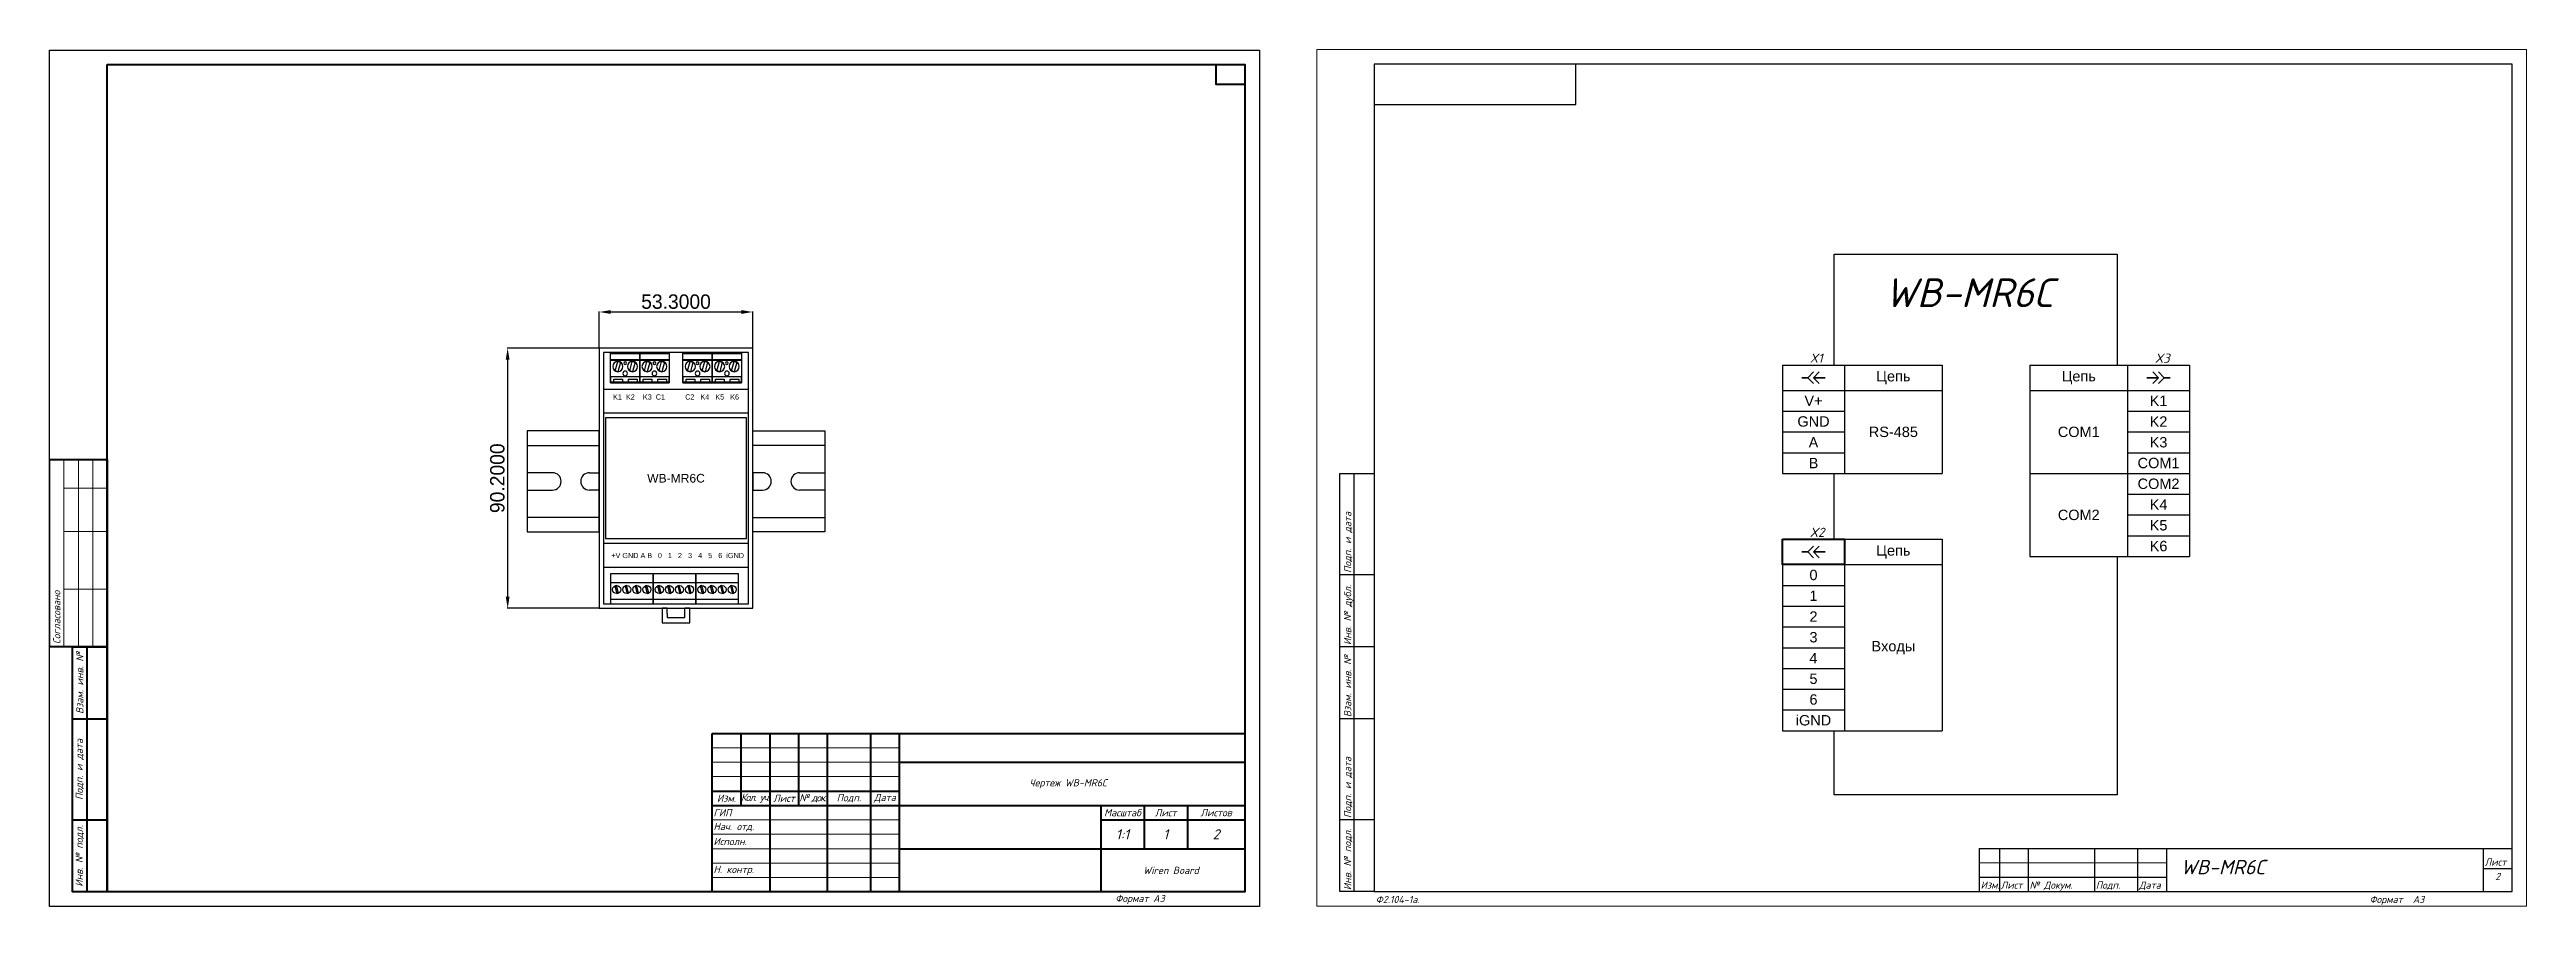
# Model space of a CAD drawing. Header units: millimetres. Extents: x 0 to 860, y 0 to 297.
import ezdxf
from ezdxf.enums import TextEntityAlignment as Align

# ---------------------------------------------------------------- set-up
doc = ezdxf.new("R2010")
doc.units = ezdxf.units.MM
for name, color, linetype, lineweight in [('4', 4, 'Continuous', 15), ('ELECTRO', 7, 'Continuous', 50), ('рамка', 253, 'Continuous', 5), ('Формат - толстая линия', 7, 'Continuous', 50), ('Формат - тонкая линия', 7, 'Continuous', 20)]:
    doc.layers.add(name, color=color, linetype=linetype, lineweight=lineweight)
for name, color, linetype in [('DeviceName', 30, 'Continuous'), ('Layer 1', 71, 'Continuous'), ('Винты', 8, 'Continuous'), ('Клеммники', 125, 'Continuous'), ('Компоненты', 2, 'Continuous')]:
    doc.layers.add(name, color=color, linetype=linetype)
doc.layers.add('DIN-рейка', color=143, linetype='Continuous', plot=False)
doc.layers.add('Размеры', color=253, linetype='Continuous', plot=False)
doc.layers.add('Привязки', color=2, linetype='Continuous', lineweight=0, plot=False)
doc.styles.add('2.5', font='isocpeui.ttf', dxfattribs={"height": 2.5})
doc.styles.add('3.5', font='isocpeui.ttf', dxfattribs={"height": 3.5})
doc.styles.get("Standard").update_dxf_attribs({"font": 'arial.ttf'})
doc.styles.add('Подписи к клеммникам', font='arial.ttf', dxfattribs={"height": 1.8})
doc.styles.add('размеры', font='g12f13.shx', dxfattribs={"height": 5, "bigfont": '@extfont2.shx'})
doc.styles.add('текст', font='isocpeui.ttf')
doc.dimstyles.new('wb', dxfattribs={"dimtxt": 5, "dimasz": 4, "dimexe": 0.18, "dimexo": 0.0625, "dimgap": 1, "dimtad": 1, "dimdec": 4, "dimzin": 0, "dimdsep": 46, "dimtxsty": 'размеры', "dimcen": 0.09, "dimadec": 0, "dimazin": 0, "dimtfac": 1, "dimtdec": 4, "dimtofl": 0, "dimtmove": 0, "dimatfit": 3, "dimfxl": 1, "dimtolj": 1, "dimtzin": 0, "dimarcsym": 0})

msp = doc.modelspace()

# ---------------------------------------------------------------- texts
at = {"style": 'Подписи к клеммникам'}
for s, p in [('K1  K2    K3  C1          C2   K4   K5   K6 ', (195.74, 175.78)), ('+V GND A B', (195.12, 120.79)), ('0   1   2   3   4   5   6  iGND', (211.28, 120.79))]:
    msp.add_text(s, height=1.8, dxfattribs=at).set_placement(p)
at = {"layer": 'ELECTRO', "style": 'текст'}
msp.add_text('WB-MR6С', height=10, dxfattribs=at).set_placement((637.2, 207.82))
at = {"layer": 'ELECTRO', "char_height": 3.2, "attachment_point": 1}
for s, insert in [('{\\fISOCPEUR|b1|i1|c204|p34;X1}', (611.18, 191.75)), ('{\\fISOCPEUR|b1|i1|c204|p34;X3}', (731, 191.73)), ('{\\fISOCPEUR|b1|i1|c204|p34;X\\fISOCPEUR|b1|i1|c0|p34;2}', (611.18, 131.33))]:
    msp.add_mtext_dynamic_manual_height_columns(s, width=13.7008, gutter_width=10, heights=[0], dxfattribs=dict(at, insert=insert))

# ---------------------------------------------------------------- blocks, each defined once
blk = doc.blocks.new('Штамп согласования')
at = {"color": 0, "linetype": 'ByBlock', "lineweight": -2, "ltscale": 100}
blk.add_lwpolyline([(-20, 65), (-20, 0)], dxfattribs=at)
at = {"layer": 'Формат - толстая линия', "ltscale": 100}
blk.add_lwpolyline([(-20, 65), (0, 65), (0, 0), (-20, 0)], dxfattribs=at)
at = {"layer": 'Формат - тонкая линия', "ltscale": 100}
for points in [[(-15, 65), (-15, 0)], [(-10, 65), (-10, 0)], [(-5, 65), (-5, 0)], [(-15, 55), (0, 55)], [(-15, 40), (0, 40)], [(-15, 20), (0, 20)]]:
    blk.add_lwpolyline(points, dxfattribs=at)
at = {"color": 0, "linetype": 'ByBlock', "lineweight": -2, "ltscale": 100, "insert": (-17.5, 1), "char_height": 2.5, "width": 65, "attachment_point": 4, "rotation": 90, "style": '2.5'}
blk.add_mtext('Согласовано', dxfattribs=at)
blk = doc.blocks.new('Штамп - основная надпись')
at = {"ltscale": 100}
blk.add_lwpolyline([(0, 55), (0, 0)], dxfattribs=at)
at = {"layer": 'Формат - толстая линия', "ltscale": 100}
blk.add_lwpolyline([(0, 55), (185, 55), (185, 0), (0, 0)], close=True, dxfattribs=at)
for points in [[(10, 55), (10, 30)], [(20, 55), (20, 0)], [(30, 55), (30, 30)], [(40, 55), (40, 0)], [(55, 55), (55, 0)], [(65, 55), (65, 0)], [(65, 45), (185, 45)], [(0, 35), (65, 35)], [(0, 30), (65, 30)], [(65, 30), (185, 30)], [(135, 30), (135, 0)], [(150, 30), (150, 15)], [(165, 30), (165, 15)], [(135, 25), (185, 25)], [(65, 15), (185, 15)]]:
    blk.add_lwpolyline(points, dxfattribs=at)
at = {"layer": 'Формат - тонкая линия', "ltscale": 100}
for points in [[(0, 50), (65, 50)], [(0, 45), (65, 45)], [(0, 40), (65, 40)], [(0, 25), (65, 25)], [(0, 20), (65, 20)], [(0, 15), (65, 15)], [(0, 10), (65, 10)], [(0, 5), (65, 5)]]:
    blk.add_lwpolyline(points, dxfattribs=at)
at = {"color": 0, "linetype": 'ByBlock', "lineweight": -2, "ltscale": 100, "char_height": 2.5, "style": '2.5'}
for s, insert, width, attachment_point in [('ГИП', (0.5, 27.5), 20, 4), ('Изм.', (5, 32.5), 10, 5), ('{\\T0.75;Кол. уч.}', (15, 32.5), 10, 5), ('Лист', (25, 32.5), 10, 5), ('{\\T0.85;№ док.}', (35, 32.5), 10, 5), ('Подп.', (47.5, 32.5), 15, 5), ('Дата', (60, 32.5), 10, 5), ('Масштаб', (142.5, 27.5), 15, 5), ('Лист', (157.5, 27.5), 15, 5), ('Листов', (175, 27.5), 20, 5), ('Нач. отд.', (0.5, 22.5), 20, 4), ('Исполн.', (0.5, 17.5), 20, 4), ('Н. контр.', (0.5, 7.5), 20, 4)]:
    blk.add_mtext(s, dxfattribs=dict(at, insert=insert, width=width, attachment_point=attachment_point))
blk = doc.blocks.new('*U4')
at = {"color": 0, "linetype": 'ByBlock', "lineweight": -2}
blk.add_lwpolyline([(0, 297), (420, 297), (420, 0), (0, 0)], close=True, dxfattribs=at)
at = {"layer": 'Формат - толстая линия'}
blk.add_lwpolyline([(20, 292), (415, 292), (415, 5), (20, 5)], close=True, dxfattribs=at)
at = {"layer": 'Формат - толстая линия', "ltscale": 100}
for points in [[(405, 292), (415, 292), (415, 285), (405, 285)], [(8, 90), (20, 90), (20, 5), (8, 5)]]:
    blk.add_lwpolyline(points, close=True, dxfattribs=at)
for points in [[(13, 90), (13, 5)], [(8, 65), (20, 65)], [(8, 30), (20, 30)]]:
    blk.add_lwpolyline(points, dxfattribs=at)
at = {"ltscale": 100}
for name, p in [('Штамп согласования', (20, 90)), ('Штамп - основная надпись', (230, 5))]:
    blk.add_blockref(name, p, dxfattribs=at)
at = {"color": 0, "linetype": 'ByBlock', "lineweight": -2, "ltscale": 100, "char_height": 2.5, "attachment_point": 5, "rotation": 90, "style": '2.5'}
for s, insert, width in [('Взам. инв. №', (10.5, 77.5), 25), ('Подп. и дата', (10.5, 47.5), 35), ('Инв. № подл.', (10.5, 17.5), 25)]:
    blk.add_mtext(s, dxfattribs=dict(at, insert=insert, width=width))
at = {"color": 0, "linetype": 'ByBlock', "lineweight": -2, "ltscale": 100}
for tag, height, style, p in [('№', 3.5, '3.5', (410, 288.5)), ('ДОКУМЕНТ', 3.5, '3.5', (355, 55)), ('НАИМЕНОВАНИЕ_УСТРОЙСТВА', 2.5, '2.5', (355, 42.5)), ('ВЕРСИЯ', 2.5, '2.5', (330, 27.5)), ('МАСШТАБ', 3.5, '3.5', (372.5, 25)), ('ЛИСТ', 3.5, '3.5', (387.5, 25)), ('ЛИСТОВ', 3.5, '3.5', (405, 25)), ('ИЗОБРАЖЕНИЯ_ЛИСТА', 2.5, '2.5', (330, 12.5)), ('ОРГАНИЗАЦИЯ', 2.5, '2.5', (390, 12.5))]:
    blk.add_attdef(tag, text='', height=height, dxfattribs=dict(at, style=style)).set_placement(p, align=Align.MIDDLE_CENTER)
at = {"color": 0, "linetype": 'ByBlock', "lineweight": -2, "ltscale": 100, "style": '2.5'}
for tag, p in [('ГИП', (250.2, 31.25)), ('НАЧ.ОТД.', (250.2, 26.25)), ('ИСПОЛН.', (250.2, 21.25)), ('Н.КОНТР.', (250.2, 11.25)), ('ФОРМАТ', (370, 1.5))]:
    blk.add_attdef(tag, p, '', height=2.5, dxfattribs=at)
at = {"color": 0, "linetype": 'ByBlock', "lineweight": -2, "ltscale": 100, "style": '2.5', "width": 0.8}
for tag, p in [('ДАТА_2', (290, 27.5)), ('ДАТА_1', (290, 32.5)), ('ДАТА_3', (290, 22.5)), ('ДАТА_4', (290, 12.5))]:
    blk.add_attdef(tag, text='', height=2.5, dxfattribs=at).set_placement(p, align=Align.MIDDLE_CENTER)
blk = doc.blocks.new('*D12')
at = {"layer": 'Defpoints', "color": 0, "transparency": 16777216}
for p in [(53.3, 76.25), (0, 63.7), (53.3, 63.7)]:
    blk.add_point(p, dxfattribs=at)
at = {"layer": 'Размеры', "color": 0, "lineweight": -2, "transparency": 16777216}
for p, q in [((0, 63.76), (0, 76.43)), ((4, 76.25), (49.3, 76.25)), ((53.3, 63.76), (53.3, 76.43))]:
    blk.add_line(p, q, dxfattribs=at)
at = {"layer": 'Размеры', "color": 0, "transparency": 16777216}
for points in [[(4, 76.92), (4, 75.58), (0, 76.25)], [(49.3, 76.92), (49.3, 75.58), (53.3, 76.25)]]:
    blk.add_solid(points, dxfattribs=at)
at = {"layer": 'Размеры', "color": 0, "transparency": 16777216, "insert": (26.65, 79.82), "char_height": 5, "attachment_point": 5, "style": 'размеры'}
blk.add_mtext('\\A1;53.3000', dxfattribs=at)
blk = doc.blocks.new('*D13')
at = {"layer": 'Defpoints', "color": 0, "transparency": 16777216}
for p in [(0, 63.7), (-31.8, -26.5), (0, -26.5)]:
    blk.add_point(p, dxfattribs=at)
at = {"layer": 'Размеры', "color": 0, "lineweight": -2, "transparency": 16777216}
for p, q in [((-0.06, 63.7), (-31.98, 63.7)), ((-31.8, 59.7), (-31.8, -22.5)), ((-0.06, -26.5), (-31.98, -26.5))]:
    blk.add_line(p, q, dxfattribs=at)
at = {"layer": 'Размеры', "color": 0, "transparency": 16777216}
for points in [[(-32.47, 59.7), (-31.14, 59.7), (-31.8, 63.7)], [(-32.47, -22.5), (-31.14, -22.5), (-31.8, -26.5)]]:
    blk.add_solid(points, dxfattribs=at)
at = {"layer": 'Размеры', "color": 0, "transparency": 16777216, "insert": (-35.37, 18.6), "char_height": 5, "attachment_point": 5, "rotation": 90, "style": 'размеры'}
blk.add_mtext('\\A1;90.2000', dxfattribs=at)
blk = doc.blocks.new('*U15')
for p, q in [((90, 292), (90, 292)), ((90, 292), (90, 292)), ((90, 278), (90, 292)), ((90, 292), (90, 292)), ((90, 292), (90, 292)), ((90, 292), (90, 292)), ((20, 278), (90, 278)), ((20, 172), (20, 172)), ((20, 172), (20, 172)), ((20, 172), (20, 172)), ((20, 172), (20, 172)), ((20, 172), (20, 172)), ((20, 172), (20, 172)), ((20, 172), (20, 172)), ((8, 115), (8, 150)), ((8, 150), (20, 150)), ((13, 115), (13, 150)), ((8, 90), (8, 115)), ((8, 115), (20, 115)), ((13, 90), (13, 115)), ((8, 65), (8, 90)), ((8, 90), (20, 90)), ((13, 65), (13, 90)), ((8, 30), (8, 65)), ((8, 65), (20, 65)), ((13, 30), (13, 65)), ((8, 5), (8, 30)), ((8, 30), (20, 30)), ((13, 5), (13, 30)), ((230, 20), (415, 20)), ((230, 20), (230, 5)), ((237, 20), (237, 5)), ((247, 20), (247, 5)), ((270, 20), (270, 5)), ((285, 20), (285, 5)), ((295, 20), (295, 5)), ((405, 20), (405, 5)), ((415, 20), (415, 20)), ((415, 20), (415, 20)), ((230, 10), (295, 10)), ((405, 13), (415, 13)), ((20, 5), (8, 5)), ((230, 5), (295, 5)), ((415, 5), (415, 5)), ((415, 5), (415, 5)), ((415, 5), (415, 5)), ((415, 5), (415, 5)), ((415, 5), (415, 5)), ((415, 5), (415, 5)), ((415, 5), (415, 5))]:
    blk.add_line(p, q)
blk.add_lwpolyline([(20, 5), (415, 5), (415, 292), (20, 292)], close=True)
at = {"layer": '4'}
for p, q in [((230, 15), (295, 15)), ((415, 5), (415, 5)), ((415, 5), (415, 5)), ((415, 5), (415, 5)), ((415, 5), (415, 5)), ((415, 5), (415, 5)), ((415, 5), (415, 5)), ((415, 5), (415, 5)), ((415, 5), (415, 5)), ((415, 5), (415, 5))]:
    blk.add_line(p, q, dxfattribs=at)
at = {"layer": 'Привязки'}
blk.add_lwpolyline([(0, 0), (420, 0), (420, 297), (0, 297)], close=True, dxfattribs=at)
at = {"layer": 'рамка'}
blk.add_lwpolyline([(0, 297), (420, 297), (420, 0), (0, 0)], close=True, dxfattribs=at)
at = {"style": 'текст'}
for s, height, p in [('Справ. №', 0.0000208, (20, 172)), ('Перв. примен.', 0.0000208, (20, 172)), ('Подп. и дата', 2.5, (12, 115.5)), ('Инв. № дубл.', 2.5, (12, 90.5)), ('Взам. инв. №', 2.5, (12, 65.5)), ('Подп. и дата', 2.5, (12, 30.5)), ('Инв. № подл.', 2.5, (12, 5.5))]:
    blk.add_text(s, height=height, rotation=90, dxfattribs=at).set_placement(p)
for s, height, p in [('Лист', 2.5, (405.5, 14)), ('Ф2.104-1.', 0.005, (20, 4.99)), ('Ф2.104-1а.', 2.5, (20.5, 1)), ('Изм.', 2.5, (230.5, 6)), ('Лист', 2.5, (237.5, 6)), ('№ Докум.', 2.5, (247.5, 6)), ('Подп.', 2.5, (270.5, 6)), ('Дата', 2.5, (285.5, 6)), ('Формат', 2.5, (365.5, 1)), ('А3', 2.5, (380.5, 1)), ('Разраб.', 0.0000135, (415, 5)), ('Пров.', 0.0000135, (415, 5)), ('Т.контр.', 0.0000135, (415, 5)), ('Н.контр.', 0.0000135, (415, 5)), ('Утв.', 0.0000135, (415, 5)), ('Лит.', 0.0000135, (415, 5)), ('Масса', 0.0000135, (415, 5)), ('Масштаб', 0.0000135, (415, 5)), ('Листов', 0.0000135, (415, 5)), ('А4', 0.025, (419.6, 0.01)), ('А2', 0.00833, (419.87, 0)), ('А1', 0.00625, (419.9, 0)), ('А0', 0.005, (419.92, 0))]:
    blk.add_text(s, height=height, dxfattribs=at).set_placement(p)
for tag, p, height, rotation in [('ОБОЗНАЧЕНИЕ-ВЕРХ', (85, 286), 3.5, 180), ('ПРИМЕНЯЕМОСТЬ', (20, 172), 0.0000208, 90), ('СПРАВ№', (20, 172), 0.0000208, 90), ('ДАТАУЧЁТАДУБЛ', (19, 115.5), 2.5, 90), ('ИНВ№ДУБЛ', (19, 90.5), 2.5, 90), ('ВЗАМИНВ№', (19, 65.5), 2.5, 90), ('ДАТАУЧЁТА', (19, 30.5), 2.5, 90), ('ИНВ№ПОДЛ', (19, 5.5), 2.5, 90)]:
    blk.add_attdef(tag, p, '', height=height, rotation=rotation, dxfattribs=at)
for tag, p, height in [('27', (90, 292), 0.00000522), ('28', (90, 292), 0.00000522), ('29', (90, 292), 0.00000522), ('ИЗМ2', (230.5, 16), 2.5), ('ЛИСТИЗМ2', (237.5, 16), 2.5), ('№ДОКУМИЗМ2', (247.5, 16), 2.5), ('ПОДПИЗМ2', (270.5, 16), 2.5), ('ДАТАИЗМ2', (285.5, 16), 2.5), ('ИЗМ1', (230.5, 11), 2.5), ('ЛИСТИЗМ1', (237.5, 11), 2.5), ('№ДОКУМИЗМ1', (247.5, 11), 2.5), ('ПОДПИЗМ1', (270.5, 11), 2.5), ('ДАТАИЗМ1', (285.5, 11), 2.5), ('ОБОЗНАЧЕНИЕ', (300, 11), 5), ('РАЗРАБ', (415, 5), 0.0000135), ('ЛИСТОВ', (415, 5), 0.0000135), ('ПРОВ', (415, 5), 0.0000135), ('ТКОНТР', (415, 5), 0.0000135), ('НКОНТР', (415, 5), 0.0000135), ('УТВ', (415, 5), 0.0000135), ('10', (415, 5), 0.0000135), ('11', (415, 5), 0.0000135), ('12', (415, 5), 0.0000135), ('13', (415, 5), 0.0000135), ('ИЗМ3', (415, 5), 0.0000135), ('ЛИСТИЗМ3', (415, 5), 0.0000135), ('№ДОКУМИЗМ3', (415, 5), 0.0000135), ('ПОДПИЗМ3', (415, 5), 0.0000135), ('ДАТАИЗМ3', (415, 5), 0.0000135), ('ИЗМ4', (415, 5), 0.0000135), ('ЛИСТИЗМ4', (415, 5), 0.0000135), ('№ДОКУМИЗМ4', (415, 5), 0.0000135), ('ПОДПИЗМ4', (415, 5), 0.0000135), ('ДАТАИЗМ4', (415, 5), 0.0000135), ('ДАТАРАЗРАБ', (415, 5), 0.0000135), ('ДАТАПРОВ', (415, 5), 0.0000135), ('ДАТАТКОНТР', (415, 5), 0.0000135), ('ДАТАНКОНТР', (415, 5), 0.0000135), ('ДАТАУТВ', (415, 5), 0.0000135)]:
    blk.add_attdef(tag, p, '', height=height, dxfattribs=at)
blk.add_attdef('30', text='', height=0.0000625, dxfattribs=at).set_placement((415, 20), align=Align.MIDDLE)
for tag, height, p in [('ЛИСТ', 2.5, (410, 9)), ('НАИМЕНОВАНИЕ1', 0.000027, (415, 5)), ('НАИМЕНОВАНИЕ2', 0.0000189, (415, 5)), ('НАИМЕНОВАНИЕ3', 0.0000189, (415, 5)), ('НАИМЕНОВАНИЕ4', 0.0000135, (415, 5)), ('МАССА', 0.0000189, (415, 5)), ('МАСШТАБ', 0.0000189, (415, 5)), ('МАТЕРИАЛ1', 0.0000135, (415, 5)), ('МАТЕРИАЛ2', 0.0000135, (415, 5)), ('МАТЕРИАЛ3', 0.0000135, (415, 5)), ('ПРЕДПРИЯТИЕ', 0.0000189, (415, 5))]:
    blk.add_attdef(tag, text='', height=height, dxfattribs=at).set_placement(p, align=Align.CENTER)
for tag in ['ЛИТЕРА', 'ЛИТЕРА2', 'ЛИТЕРА3']:
    blk.add_attdef(tag, text='', height=0.0000135, dxfattribs=at).set_placement((415, 5), align=Align.RIGHT)
for tag in ['ИНДЕКС', 'ИНДЕКС2', 'ИНДЕКС3']:
    blk.add_attdef(tag, text='', height=0.0000135, dxfattribs=at).set_placement((415, 5), align=Align.TOP_LEFT)
blk = doc.blocks.new('*U23')
at = {"layer": 'Винты'}
blk.add_lwpolyline([(0.09, -1.37), (0.61, -1.24), (-0.09, 1.37), (-0.61, 1.24)], close=True, dxfattribs=at)
blk.add_circle((0, 0), 1.4, dxfattribs=at)
blk = doc.blocks.new('*U24')
at = {"layer": 'Клеммники', "color": 0, "linetype": 'ByBlock', "lineweight": -2, "transparency": 16777216}
for p in [(0, 0), (3.5, 0), (7, 0), (10.5, 0)]:
    blk.add_blockref('*U23', p, dxfattribs=at)
blk = doc.blocks.new('15EDGKC-3.5-04P')
at = {"layer": 'Клеммники'}
blk.add_line((0, 10.5), (0, 10.5), dxfattribs=at)
for points in [[(0, 0), (14.8, 0), (14.8, 10.5), (0, 10.5)], [(0, 7.4), (14.8, 7.4), (14.8, 10.5), (0, 10.5)], [(0, 0), (14.8, 0), (14.8, 1.5), (0, 1.5)]]:
    blk.add_lwpolyline(points, close=True, dxfattribs=at)
blk.add_blockref('*U24', (2.15, 5), dxfattribs=at)
blk = doc.blocks.new('*T35')
at = {"layer": 'ELECTRO', "color": 0, "linetype": 'ByBlock', "lineweight": -2, "transparency": 16777216}
for p, q in [((0, 0), (55.4, 0)), ((0, 0), (0, -66.4)), ((33.93, 0), (33.93, -66.4)), ((55.4, 0), (55.4, -66.4)), ((0, -8.8), (55.4, -8.8)), ((33.93, -16), (55.4, -16)), ((33.93, -23.2), (55.4, -23.2)), ((33.93, -30.4), (55.4, -30.4)), ((0, -37.6), (55.4, -37.6)), ((33.93, -44.8), (55.4, -44.8)), ((33.93, -52), (55.4, -52)), ((33.93, -59.2), (55.4, -59.2)), ((0, -66.4), (55.4, -66.4))]:
    blk.add_line(p, q, dxfattribs=at)
at = {"layer": 'ELECTRO', "color": 0, "transparency": 16777216, "char_height": 3.6, "attachment_point": 5}
for s, insert, width in [('Цепь', (16.97, -4.4), 31.5325), ('K1', (44.67, -12.4), 19.0656), ('COM1', (16.97, -23.2), 31.5325), ('K2', (44.67, -19.6), 19.0656), ('K3', (44.67, -26.8), 19.0656), ('COM1', (44.67, -34), 19.0656), ('COM2', (44.67, -41.2), 19.0656), ('COM2', (16.97, -52), 31.5325), ('K4', (44.67, -48.4), 19.0656), ('K5', (44.67, -55.6), 19.0656), ('K6', (44.67, -62.8), 19.0656)]:
    blk.add_mtext(s, dxfattribs=dict(at, insert=insert, width=width))
blk = doc.blocks.new('*U32')
at = {"layer": 'ELECTRO', "lineweight": 35}
for p, q in [((0, 2.5), (-2.5, 0)), ((0, 5), (0, 2.5)), ((0, 2.5), (2.5, 0)), ((0, 0), (-2.5, -2.5)), ((0, 0), (0, -5)), ((0, 0), (2.5, -2.5))]:
    blk.add_line(p, q, dxfattribs=at)
blk = doc.blocks.new('*T36')
at = {"layer": 'ELECTRO', "color": 0, "linetype": 'ByBlock', "lineweight": -2, "transparency": 16777216}
for p, q in [((0, 0), (55.46, 0)), ((0, 0), (0, -37.6)), ((21.53, 0), (21.53, -37.6)), ((55.46, 0), (55.46, -37.6)), ((0, -8.8), (55.46, -8.8)), ((0, -16), (21.53, -16)), ((0, -23.2), (21.53, -23.2)), ((0, -30.4), (21.53, -30.4)), ((0, -37.6), (55.46, -37.6))]:
    blk.add_line(p, q, dxfattribs=at)
at = {"layer": 'ELECTRO', "color": 0, "transparency": 16777216, "char_height": 3.6, "attachment_point": 5}
for s, insert, width in [('Цепь', (38.49, -4.4), 31.5325), ('V+', (10.76, -12.4), 19.1285), ('GND', (10.76, -19.6), 19.1285), ('A', (10.76, -26.8), 19.1285), ('RS-485', (38.49, -23.2), 31.5325), ('B', (10.76, -34), 19.1285)]:
    blk.add_mtext(s, dxfattribs=dict(at, insert=insert, width=width))
blk = doc.blocks.new('Socket')
at = {"layer": 'ELECTRO', "lineweight": 35}
for p, q in [((0, 2.5), (-2.5, 0)), ((0, 5), (0, 2.5)), ((0, 2.5), (2.5, 0)), ((0, 0), (-2.5, -2.5)), ((0, 0), (0, -5)), ((0, 0), (2.5, -2.5))]:
    blk.add_line(p, q, dxfattribs=at)
blk = doc.blocks.new('*T37')
at = {"layer": 'ELECTRO', "color": 0, "linetype": 'ByBlock', "lineweight": -2, "transparency": 16777216}
for p, q in [((0, 0), (55.46, 0)), ((0, 0), (0, -66.4)), ((21.53, 0), (21.53, -66.4)), ((55.46, 0), (55.46, -66.4)), ((0, -8.8), (55.46, -8.8)), ((0, -16), (21.53, -16)), ((0, -23.2), (21.53, -23.2)), ((0, -30.4), (21.53, -30.4)), ((0, -37.6), (21.53, -37.6)), ((0, -44.8), (21.53, -44.8)), ((0, -52), (21.53, -52)), ((0, -59.2), (21.53, -59.2)), ((0, -66.4), (55.46, -66.4))]:
    blk.add_line(p, q, dxfattribs=at)
at = {"layer": 'ELECTRO', "color": 0, "transparency": 16777216, "char_height": 3.6, "attachment_point": 5}
for s, insert, width in [('Цепь', (38.49, -4.4), 31.5325), ('0', (10.76, -12.4), 19.1285), ('2', (10.76, -26.8), 19.1285), ('1', (10.76, -19.6), 19.1285), ('3', (10.76, -34), 19.1285), ('4', (10.76, -41.2), 19.1285), ('Входы', (38.49, -37.6), 31.5325), ('5', (10.76, -48.4), 19.1285), ('6', (10.76, -55.6), 19.1285), ('iGND', (10.76, -62.8), 19.1285)]:
    blk.add_mtext(s, dxfattribs=dict(at, insert=insert, width=width))
blk = doc.blocks.new('*U91')
at = {"layer": 'Винты'}
blk.add_lwpolyline([(-0.05, -1.78), (0.93, -1.51), (0.05, 1.78), (-0.93, 1.51)], close=True, dxfattribs=at)
blk.add_circle((0, 0), 1.78, dxfattribs=at)
blk = doc.blocks.new('*U92')
at = {"layer": 'Винты', "color": 0, "linetype": 'ByBlock', "lineweight": -2, "transparency": 16777216}
for p in [(0, 0), (5.08, 0)]:
    blk.add_blockref('*U91', p, dxfattribs=at)
blk = doc.blocks.new('*U93')
at = {"layer": 'Клеммники'}
blk.add_circle((0, 0), 0.81, dxfattribs=at)
blk = doc.blocks.new('*U94')
at = {"layer": 'Клеммники', "color": 0, "linetype": 'ByBlock', "lineweight": -2, "transparency": 16777216}
blk.add_blockref('*U93', (0, 0), dxfattribs=at)
blk = doc.blocks.new('*U95')
at = {"layer": 'Клеммники'}
blk.add_circle((0, 0), 0.5, dxfattribs=at)
blk = doc.blocks.new('*U96')
at = {"layer": 'Клеммники', "color": 0, "linetype": 'ByBlock', "lineweight": -2, "transparency": 16777216}
blk.add_blockref('*U95', (0, 0), dxfattribs=at)
blk = doc.blocks.new('*U97')
at = {"layer": 'Клеммники'}
blk.add_lwpolyline([(-1.51, -0.63), (1.51, -0.63), (1.51, 0.63), (-1.51, 0.63)], close=True, dxfattribs=at)
blk = doc.blocks.new('*U98')
at = {"layer": 'Клеммники', "color": 0, "linetype": 'ByBlock', "lineweight": -2, "transparency": 16777216}
for p in [(0, 0), (5.08, 0)]:
    blk.add_blockref('*U97', p, dxfattribs=at)
blk = doc.blocks.new('DG129-5.08-02P')
at = {"layer": 'Клеммники'}
for points in [[(0, 10.5), (10.16, 10.5), (10.16, 8.38), (0, 8.38)], [(0, 0), (10.16, 0), (10.16, 10.5), (0, 10.5)], [(0, 10.5), (10.16, 10.5), (10.16, 10.28), (0, 10.28)], [(0, 0), (10.16, 0), (10.16, 2.76), (0, 2.76)], [(0, 0), (10.16, 0), (10.16, 2.52), (0, 2.52)], [(0, 0), (10.16, 0), (10.16, 0.45), (0, 0.45)]]:
    blk.add_lwpolyline(points, close=True, dxfattribs=at)
at = {"layer": 'Винты'}
blk.add_blockref('*U92', (2.54, 4.87), dxfattribs=at)
at = {"layer": 'Клеммники'}
for name, p in [('*U98', (2.65, 9.87)), ('*U94', (5.08, 7.27)), ('*U96', (5.08, 3.7))]:
    blk.add_blockref(name, p, dxfattribs=at)
blk = doc.blocks.new('*U11')
at = {"layer": 'DIN-рейка'}
for p, q in [((23.6, -28.3), (23.6, -26.5)), ((29.7, -28.3), (29.7, -26.5))]:
    blk.add_line(p, q, dxfattribs=at)
for points in [[(-25, 0), (0, 0), (0, 35), (-25, 35)], [(-25, 30), (0, 30), (0, 35), (-25, 35)], [(78.3, 0), (53.3, 0), (53.3, 35), (78.3, 35)], [(78.3, 30), (53.3, 30), (53.3, 35), (78.3, 35)], [(-25, 0), (0, 0), (0, 5), (-25, 5)], [(78.3, 0), (53.3, 0), (53.3, 5), (78.3, 5)]]:
    blk.add_lwpolyline(points, close=True, dxfattribs=at)
for points in [[(-16.23259, 20.5), (-25, 20.5), (-25, 14.5), (-16.23259, 14.5)], [(-3.41592, 20.5), (0, 20.5), (0, 14.5), (-3.41592, 14.5)], [(56.71592, 20.5), (53.3, 20.5), (53.3, 14.5), (56.71592, 14.5)], [(69.53259, 20.5), (78.3, 20.5), (78.3, 14.5), (69.53259, 14.5)], [(23.6, -26.5), (21.8, -26.5), (21.8, -31.5), (31.5, -31.5), (31.5, -26.5), (29.7, -26.5)], [(23.6, -28.3), (23.6, -29.7), (29.7, -29.7), (29.7, -28.3)]]:
    blk.add_lwpolyline(points, dxfattribs=at)
for centre, start, end in [((-16.23259, 17.5), 270, 90), ((-3.41592, 17.5), 90, 270), ((56.71592, 17.5), 270, 90), ((69.53259, 17.5), 90, 270)]:
    blk.add_arc(centre, 3, start, end, dxfattribs=at)
at = {"layer": 'Layer 1'}
for p, q in [((53.3, 63.7), (0, 63.7)), ((0, 63.7), (0, -26.5)), ((51.8, 62.2), (1.5, 62.2)), ((1.5, 62.2), (1.5, -25)), ((51.8, -25), (51.8, 62.2)), ((53.3, -26.5), (53.3, 63.7)), ((51.8, 49.41), (1.5, 49.41)), ((53.3, -12.21), (53.3, 49.41)), ((51.8, 41.17), (1.5, 41.17)), ((51.15, 39.55), (2.15, 39.55)), ((2.15, 39.55), (2.15, -2.35)), ((51.15, -2.35), (51.15, 39.55)), ((1.5, -3.97), (51.8, -3.97)), ((2.15, -2.35), (51.15, -2.35)), ((53.3, -3.97), (53.3, -3.97)), ((1.5, -12.21), (51.8, -12.21)), ((1.5, -25), (51.8, -25)), ((0, -26.5), (53.3, -26.5))]:
    blk.add_line(p, q, dxfattribs=at)
blk.add_lwpolyline([(0, 41.17), (0, 41.17), (0, -3.97)], dxfattribs=at)
at = {"layer": 'DeviceName'}
blk.add_attdef('DEVICENAME', text='', height=3, dxfattribs=at).set_placement((26.65, 18.6), align=Align.MIDDLE_CENTER)
at = {"layer": 'Размеры'}
dim = blk.add_linear_dim(base=(53.3, 76.24912), p1=(0, 63.7), p2=(53.3, 63.7), dimstyle='wb', dxfattribs=at)
dim.commit()
dim.dimension.update_dxf_attribs({"geometry": '*D12', "text_midpoint": (26.65, 79.81747)})
dim = blk.add_linear_dim(base=(-31.80358, -26.5), p1=(0, 63.7), p2=(0, -26.5), angle=90, dimstyle='wb', dxfattribs=at)
dim.commit()
dim.dimension.update_dxf_attribs({"geometry": '*D13', "text_midpoint": (-35.36756, 18.6)})

# ---------------------------------------------------------------- linework, layer by layer
for points in [[(619.64, 187.48), (619.64, 226.17), (717.92, 226.17), (717.92, 187.75)], [(619.64, 127.33), (619.64, 150.15)], [(717.92, 121.35), (717.92, 38.74), (619.64, 38.74), (619.64, 60.93)]]:
    msp.add_lwpolyline(points)
at = {"layer": 'ELECTRO'}
msp.add_lwpolyline([(601.72, 127.33), (623.25, 127.33), (623.25, 118.53), (601.72, 118.53)], close=True, dxfattribs=at)

# ---------------------------------------------------------------- block references
ref = msp.add_blockref('*U4', (0.1, 0))
ref.add_attrib('ОБЪЕКТ_СТРОИТЕЛЬСТВА_001', 'Чертеж WB-MR6С', (340.28, 41.62), dxfattribs={"color": 0, "linetype": 'ByBlock', "lineweight": -2, "ltscale": 100, "height": 2.5, "style": '2.5'})
ref.add_attrib('ОРГАНИЗАЦИЯ_001', 'Wiren Board', (379.79, 11.25), dxfattribs={"color": 0, "linetype": 'ByBlock', "lineweight": -2, "ltscale": 100, "height": 2.5, "style": '2.5'})
ref.add_attrib('СТАДИЯ', '1:1', dxfattribs={"color": 0, "linetype": 'ByBlock', "lineweight": -2, "ltscale": 100, "height": 3.5, "style": '3.5'}).set_placement((372.6, 25), align=Align.MIDDLE_CENTER)
ref.add_attrib('ЛИСТ', '1', dxfattribs={"color": 0, "linetype": 'ByBlock', "lineweight": -2, "ltscale": 100, "height": 3.5, "style": '3.5'}).set_placement((387.6, 25), align=Align.MIDDLE_CENTER)
ref.add_attrib('ЛИСТОВ', '2', dxfattribs={"color": 0, "linetype": 'ByBlock', "lineweight": -2, "ltscale": 100, "height": 3.5, "style": '3.5'}).set_placement((405.1, 25), align=Align.MIDDLE_CENTER)
ref.add_attrib('ФОРМАТ', 'Формат A3', (370.1, 1.5), dxfattribs={"color": 0, "linetype": 'ByBlock', "lineweight": -2, "ltscale": 100, "height": 2.5, "style": '2.5'})
msp.add_blockref('*U15', (440, 0.14)).add_auto_attribs({'ОБОЗНАЧЕНИЕ': 'WB-MR6С', 'ЛИСТ': '2', '10': '123'})
for name, p in [('*T36', (601.72, 187.75)), ('*T35', (687.6, 187.75)), ('*T37', (601.72, 127.33))]:
    msp.add_blockref(name, p)
at = {"layer": 'ELECTRO', "xscale": 0.8, "yscale": 0.8, "zscale": 0.8}
for name, p, rotation in [('Socket', (612.48, 183.36), 90.00064977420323), ('*U32', (732.26, 183.35), 270.0006497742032), ('Socket', (612.48, 122.93), 90.00064977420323)]:
    msp.add_blockref(name, p, dxfattribs=dict(at, rotation=rotation))
at = {"layer": 'Клеммники', "xscale": -1, "rotation": 180}
for p in [(194.85, 192.09), (205.01, 192.09), (220, 192.09), (230.16, 192.09)]:
    msp.add_blockref('DG129-5.08-02P', p, dxfattribs=at)
at = {"layer": 'Клеммники'}
for p in [(194.84, 104.89), (209.64, 104.89), (224.44, 104.89)]:
    msp.add_blockref('15EDGKC-3.5-04P', p, dxfattribs=at)
at = {"layer": 'Компоненты'}
msp.add_blockref('*U11', (190.94, 129.89), dxfattribs=at).add_auto_attribs({'DEVICENAME': 'WB-MR6С'})

msp.set_redraw_order([(e.dxf.handle, doc.entitydb.next_handle()) for e in msp.query("TEXT MTEXT ATTDEF DIMENSION ARC_DIMENSION")])  # texts and dimensions are drawn at this point

doc.saveas('drawing.dxf')
